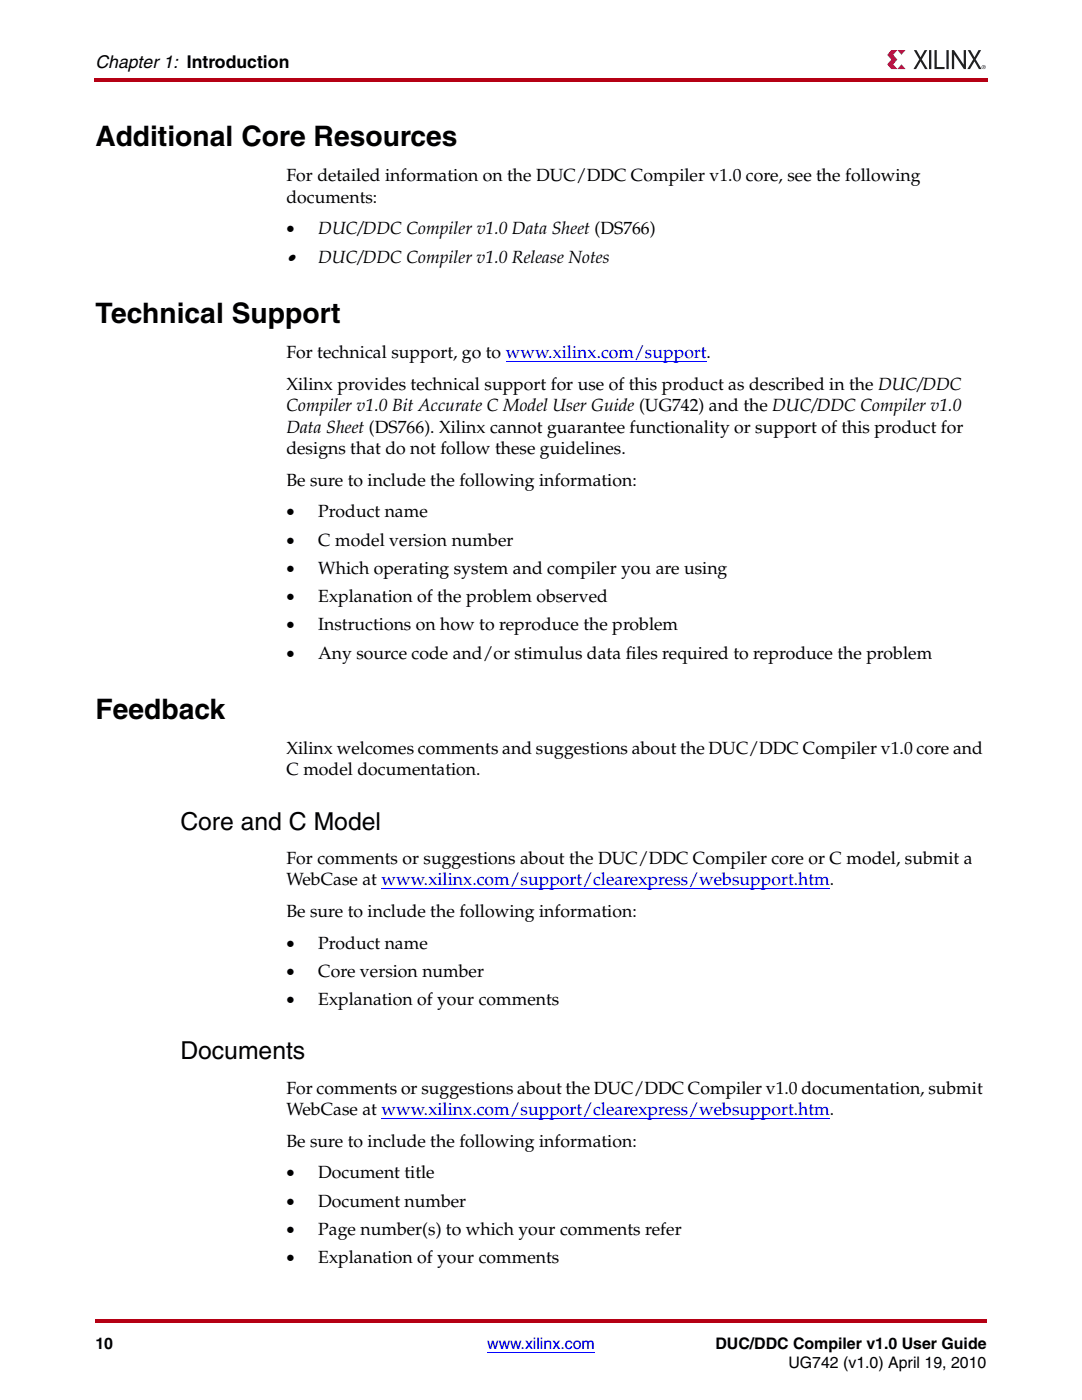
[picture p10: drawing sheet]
<svg xmlns="http://www.w3.org/2000/svg" width="216mm" height="279mm" viewBox="0 0 216 279" stroke-linecap="round" stroke-linejoin="round" font-family="sans-serif">
<defs><g id="words">
<g font-size="5.6">
<text x="19" y="29.2">Additional Core Resources</text>
<text x="19" y="64.4">Technical Support</text>
<text x="19" y="143.5">Feedback</text>
</g>
<g font-size="4.9">
<text x="36" y="165.6">Core and C Model</text>
<text x="36" y="211.4">Documents</text>
</g>
<text font-size="3.7" x="57.1" y="52.5">•</text>
<g font-size="3.5">
<text x="19" y="13.6">Chapter 1: Introduction</text>
<text x="57.1" y="36.2">For detailed information on the DUC/DDC Compiler v1.0 core, see the following</text>
<text x="57.1" y="40.4">documents:</text>
<text x="57.1" y="46.8">•</text>
<text x="63.5" y="46.8">DUC/DDC Compiler v1.0 Data Sheet (DS766)</text>
<text x="63.5" y="52.5">DUC/DDC Compiler v1.0 Release Notes</text>
<text x="57.1" y="71.5">For technical support, go to www.xilinx.com/support.</text>
<text x="57.2" y="77.9">Xilinx provides technical support for use of this product as described in the DUC/DDC</text>
<text x="57.2" y="82.1">Compiler v1.0 Bit Accurate C Model User Guide (UG742) and the DUC/DDC Compiler v1.0</text>
<text x="57.2" y="86.3">Data Sheet (DS766). Xilinx cannot guarantee functionality or support of this product for</text>
<text x="57.2" y="90.6">designs that do not follow these guidelines.</text>
<text x="57.2" y="96.9">Be sure to include the following information:</text>
<text x="57.2" y="103.3">•</text>
<text x="63.5" y="103.3">Product name</text>
<text x="57.2" y="108.9">•</text>
<text x="63.5" y="108.9">C model version number</text>
<text x="57.2" y="114.5">•</text>
<text x="63.5" y="114.5">Which operating system and compiler you are using</text>
<text x="57.2" y="120.2">•</text>
<text x="57.2" y="125.8">•</text>
<text x="63.5" y="120.2">Explanation of the problem observed</text>
<text x="63.5" y="125.8">Instructions on how to reproduce the problem</text>
<text x="57.2" y="131.5">•</text>
<text x="63.5" y="131.5">Any source code and/or stimulus data files required to reproduce the problem</text>
<text x="57.1" y="150.5">Xilinx welcomes comments and suggestions about the DUC/DDC Compiler v1.0 core and</text>
<text x="57.1" y="154.7">C model documentation.</text>
<text x="57.1" y="172.4">For comments or suggestions about the DUC/DDC Compiler core or C model, submit a</text>
<text x="57.1" y="176.6">WebCase at www.xilinx.com/support/clearexpress/websupport.htm.</text>
<text x="57.2" y="183">Be sure to include the following information:</text>
<text x="57.2" y="189.3">•</text>
<text x="63.5" y="189.3">Product name</text>
<text x="57.2" y="195">•</text>
<text x="63.5" y="195">Core version number</text>
<text x="57.2" y="200.6">•</text>
<text x="63.5" y="200.6">Explanation of your comments</text>
<text x="57.1" y="218.2">For comments or suggestions about the DUC/DDC Compiler v1.0 documentation, submit</text>
<text x="57.1" y="222.5">WebCase at www.xilinx.com/support/clearexpress/websupport.htm.</text>
<text x="57.2" y="228.8">Be sure to include the following information:</text>
<text x="57.2" y="235.2">•</text>
<text x="63.5" y="235.2">Document title</text>
<text x="57.2" y="240.8">•</text>
<text x="63.5" y="240.8">Document number</text>
<text x="57.2" y="246.5">•</text>
<text x="63.5" y="246.5">Page number(s) to which your comments refer</text>
<text x="57.2" y="252.1">•</text>
<text x="63.5" y="252.1">Explanation of your comments</text>
</g>
<g font-size="3.2">
<text x="19" y="269.2">10</text>
<text x="142.8" y="269.2">DUC/DDC Compiler v1.0 User Guide</text>
<text x="157.3" y="273">UG742 (v1.0) April 19, 2010</text>
</g>
<text font-size="3.2" fill="#00f" x="97.2" y="269.2">www.xilinx.com</text>
</g></defs>
<path d="M19 263.2h177.8v.7h-177.8z" fill="#b50014"/>
<path d="M19 267.1h177.8v9.8h-177.8z" fill="#fff"/>
<path d="M97.2 269.9h21.5" fill="none" stroke="#00f" stroke-width=".2"/>
<g fill="#b50014">
<path d="M18.7 15.5h.3v.7h-.3z"/>
<path d="M19 15.5h178.2v.7h-178.2z"/>
</g>
<path d="M176.9 9.5h19.9v4.3h-19.9z" fill="#fff"/>
<path d="M177.8 10h1.3l-.9 .9h-1.2z" fill="#ef3122"/>
<path d="M177 10.9h1.2l.9 1h-1.3z" fill="#b30437"/>
<path d="M177.8 11.9h1.3l-.9 .9h-1.2z" fill="#ef3122"/>
<path d="M177 12.8h1.2l.9 1h-1.3z" fill="#b30437"/>
<path d="M179.1 10h1.6l-.8 .9z" fill="#ef3122"/>
<path d="M179.9 12.8l.8 1h-1.6z" fill="#b30437"/>
<path d="M182.3 10h.6l.8 1.4 .8-1.4h.5l-1.1 1.8 1.2 2h-.5l-.9-1.6-.9 1.6h-.5l1.1-2z" fill="#231f20"/>
<path d="M185.6 10v3.8" fill="none" stroke="#231f20" stroke-width=".46"/>
<path d="M186.5 10h.4v3.4h1.6v.4h-2z" fill="#231f20"/>
<path d="M189.1 10v3.8" fill="none" stroke="#231f20" stroke-width=".46"/>
<g fill="#231f20">
<path d="M189.9 10h.5l1.9 2.9v-2.9h.4v3.8h-.4l-1.9-2.9v2.9h-.5z"/>
<path d="M193.1 10h.5l.8 1.4 .8-1.4h.6l-1.1 1.8 1.2 2h-.6l-.9-1.6-.9 1.6h-.5l1.2-2z"/>
<path d="M196.2 13.2v.2l.2-.1zM196.1 13.1l.3 .1v.2l.1 .2-.2-.2-.2 .2zM195.9 13.4a.35 .35 0 0 0 .7 0 .35 .35 0 0 0-.7 0zM195.9 13.4a.41 .41 0 0 1 .8 0 .41 .41 0 0 1-.8 0z"/>
</g>
<path d="M100.9 72.2h40.1M76.1 177.3h89.5M76.1 223.2h89.5" fill="none" stroke="#00f" stroke-width=".2"/>
<use href="#words"/>
</svg>
